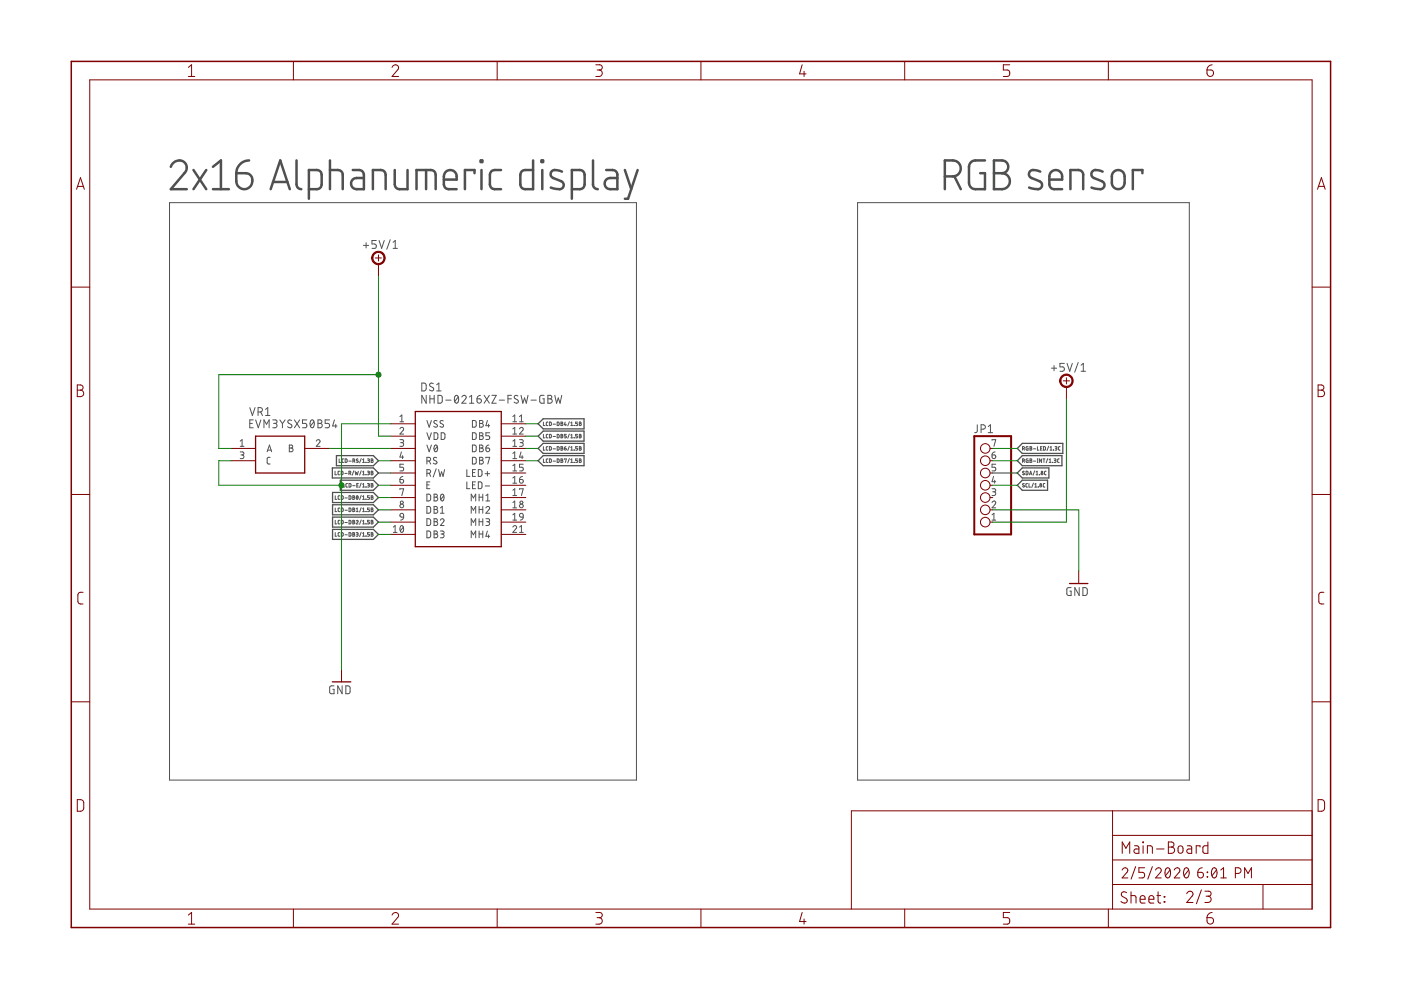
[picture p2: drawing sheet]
<svg xmlns="http://www.w3.org/2000/svg" width="297mm" height="210mm" viewBox="0 0 297 210" stroke-linecap="round" stroke-linejoin="round" font-family="sans-serif">
<g fill="none" stroke="#505050" stroke-width=".21">
<path d="M35.9 43h99v122.4h-99zM77 52h1.2M77.6 51.5v1.1M79.8 51h-.9v.7h.5a.48 .48 0 0 1 .4 .5 .48 .48 0 0 1-.4 .5h-.5M80.4 51l.5 1.7 .6-1.7M82.7 50.8l-.7 2.1M83.4 52.7h.9M83.4 51.4l.4-.4v1.7M181.8 43h70.4v122.4h-70.4zM222.9 78.1h1.1M223.5 77.5v1.1M225.7 77h-1v.8h.6a.47 .47 0 0 1 .4 .5 .47 .47 0 0 1-.4 .4h-.6"/>
<path d="M226.2 77l.6 1.7 .6-1.7M228.6 76.9l-.7 2M229.2 78.7h.9M229.2 77.4l.5-.4v1.7M50.9 95.8h.6l.2 .3-.2 .3-.4 .1M50.9 94.6h.8M50.9 93.5l.4-.3v1.4M51.3 96.5a.39 .39 0 0 1 .4 .3 .39 .39 0 0 1-.4 .4h-.4M53 89.8h.5M53 86.4l.5 1.7 .6-1.7M53.7 89h-.7v1.7h.7M54.2 89l.6 1.7 .5-1.7"/>
<path d="M54.7 87.4h.5a.47 .47 0 0 0 .4-.5 .47 .47 0 0 0-.4-.5h-.5v1.7M55.3 87.4l.3 .7M56 90.7v-1.7l.5 1 .6-1v1.7M56.3 86.8l.5-.4v1.7M56.3 88.1h.9M56.6 95.8l.5-1.4 .5 1.4M56.8 95.4h.7M57.3 97h-.4l-.3 .3 .1 .9 .6 .2M57.8 89h.6a.37 .37 0 0 1 .3 .4 .37 .37 0 0 1-.3 .4h-.4M58.3 89.8a.47 .47 0 0 1 .4 .4 .47 .47 0 0 1-.4 .5h-.5M59.3 89l.6 .8M59.9 89.8v.9"/>
<path d="M60.5 89l-.6 .8M61.3 94.4l.7 .1 .1 .2-.4 .3a.39 .39 0 0 1 .4 .4 .39 .39 0 0 1-.4 .4h-.4zM61.3 95h.4M61.8 89.2l-.5-.2-.3 .4 .1 .2 .6 .4a.45 .45 0 0 1 0 .7 .45 .45 0 0 1-.7-.2M62.4 89l1.1 1.7M63.5 89l-1.1 1.7M65 89h-.9v.8h.6a.48 .48 0 0 1 .4 .4 .48 .48 0 0 1-.4 .5h-.6M65.9 89.1l.3-.1a.98 .98 0 0 1 0 1.7 1.07 1.07 0 0 1-.3-1.6zM66.6 89.4l-.8 .9M67.1 93.5a.39 .39 0 0 1 .5-.3 .39 .39 0 0 1 .1 .7l-.6 .7h.8M67.4 89h.5a.37 .37 0 0 1 .3 .4 .37 .37 0 0 1-.3 .4 .47 .47 0 0 1 .4 .4 .47 .47 0 0 1-.4 .5h-.5zM67.4 89.8h.5"/>
<path d="M69.9 89h-1v.8h.6a.47 .47 0 0 1 .4 .4 .47 .47 0 0 1-.4 .5h-.6M70.9 89l-.4 1.3h1M71 99.9v.8h.4M71.2 90v.7M71.9 97.3v.7h.3M72 99.9l-.3 .2v.5l.3 .1M72.3 99.9l.4 .1v.6l-.2 .1h-.2zM72.9 97.3l-.4 .2v.5h.4M73.2 97.3l.4 .1-.1 .6h-.3zM74 97.8h.5M74.8 97.7h.2M75 99.8l-.3 1"/>
<path d="M75 97.7l.2-.3-.4-.1v.7M75.1 97.7l.1 .3M75.3 99.9l.2 .8 .1-.5 .2 .5 .2-.8M75.9 97.4l-.3-.1v.2l.3 .5h-.4M76.6 97.2l-.4 .9M76.6 99.8l-.4 1M76.9 97.5l.2-.2v.7M76.9 98h.4M77.6 98h.1M77.9 97.3h.4v.2l-.3 .1M77.9 99.9h.4v.2l-.3 .1M78.1 97.6l.2 .1v.3h-.4"/>
<path d="M78.7 97.3l.4 .1-.2 .2 .2 .1-.1 .3h-.3zM78.7 99.9l.4 .1-.2 .2 .2 .2v.2l-.2 .1h-.2zM78.7 97.6h.2M84.8 90.9a.39 .39 0 0 1 .5-.3 .39 .39 0 0 1 .2 .6l-.7 .8h.8M84.8 93.2h.6l.2 .3-.2 .3-.5 .1M84.8 88.3l.4-.3v1.4M84.8 89.4h.8M85.1 95.8l-.3 1.1h.8M85.2 93.9a.39 .39 0 0 1 .4 .3 .39 .39 0 0 1-.4 .4h-.4M85.3 96.6v.6M85.6 98.4h-.8v.7h.5a.4 .4 0 0 1 .3 .4 .4 .4 0 0 1-.3 .3h-.5M89.4 81.2l.7 .1 .2 .2 .1 .9-.3 .4-.7 .1z"/>
<path d="M90.4 83.8v1.7l-1-1.7v1.7M90.5 97.7h.4a.39 .39 0 0 0 .4-.3 .39 .39 0 0 0-.4-.4h-.4v1.4M90.5 89.2l.5 1.4 .5-1.4M90.5 91.8l.5 1.4 .5-1.4M90.5 94.4l.5 1.4 .5-1.4M91 97.7l.3 .7M91.1 83.8v1.7M91.1 84.6h1M91.9 81.3l-.6-.1-.2 .4 .1 .2 .6 .4a.38 .38 0 0 1 .1 .5 .38 .38 0 0 1-.5 .1l-.4-.1M92 91.8h.6l.2 .2v.8l-.2 .4h-.6zM92.1 83.8v1.7M92.2 94.4h.2a.83 .83 0 0 1 0 1.4 .9 .9 0 0 1-.2-1.4z"/>
<path d="M92.5 99.4l-.7 1.8M92.6 97.1a.37 .37 0 0 0-.5-.1 .37 .37 0 0 0-.1 .5l.5 .3a.39 .39 0 0 1-.1 .6 .39 .39 0 0 1-.5-.2M92.6 82.9h.9M92.6 81.6l.4-.4v1.7M92.7 89.3l-.2-.1a.34 .34 0 0 0-.5 .1 .34 .34 0 0 0 .1 .4l.5 .3a.39 .39 0 0 1-.1 .6 .39 .39 0 0 1-.6-.2M92.7 94.7l-.6 .8M92.9 83.8l.6 .1 .2 .2v1.1l-.2 .2-.6 .1zM93 99.6l.3 1.4 .3-1 .3 1 .4-1.4M93.5 91.8h.6l.2 .2v.8l-.2 .4h-.6zM94 89.3l-.2-.1a.34 .34 0 0 0-.4 .1 .34 .34 0 0 0 .1 .4l.4 .3a.39 .39 0 0 1-.1 .6 .39 .39 0 0 1-.5-.2M94.5 84.8h1.1M96.5 83.9l.3-.1a.98 .98 0 0 1 0 1.7 1.05 1.05 0 0 1-.3-1.6z"/>
<path d="M97.2 84.2l-.8 .9M97.9 84.2a.46 .46 0 0 1 .7-.4 .46 .46 0 0 1 .1 .8l-.8 .9h.9M99 99.6v1.4h.6M99.5 85.5h1M99.5 84.2l.5-.4v1.7M100.2 89.2h.5l.2 .2v.9l-.2 .3h-.5zM100.2 91.8h.5l.2 .2v.9l-.2 .3h-.5zM100.2 94.4h.5l.2 .2v.9l-.2 .3h-.5zM100.2 97h.5l.2 .2v.9l-.2 .3h-.5zM100.8 99.6h-.6v1.4h.6M101.1 84.6h.6a.46 .46 0 0 1 .4 .5 .46 .46 0 0 1-.5 .4 .46 .46 0 0 1-.5-.5zM101.4 99.6h.6l.2 .2v1l-.2 .2h-.6z"/>
<path d="M101.7 89.2l.6 .1 .1 .2-.3 .3a.39 .39 0 0 1 .4 .4 .39 .39 0 0 1-.4 .4h-.4zM101.7 91.8l.6 .1 .1 .2-.3 .3a.39 .39 0 0 1 .4 .4 .39 .39 0 0 1-.4 .4h-.4zM101.7 94.4l.6 .1 .1 .2-.3 .3a.39 .39 0 0 1 .4 .4 .39 .39 0 0 1-.4 .4h-.4zM101.7 97l.6 .1 .1 .2-.3 .3a.39 .39 0 0 1 .4 .4 .39 .39 0 0 1-.4 .4h-.4zM101.7 89.8h.4M101.7 92.4h.4M101.7 95h.4M101.7 97.6h.4M101.9 83.8l-.6 .3-.2 .5M102.6 83.8l1.2 1.7M103 95h.5a.4 .4 0 0 1 .3 .4 .4 .4 0 0 1-.4 .4 .4 .4 0 0 1-.4-.4zM103 97.1v-.1h.8l-.4 1.4"/>
<path d="M103.3 89.2l-.3 1.1h.8M103.3 100v.9M103.6 89.9v.7M103.7 94.4l-.4 .1-.3 .5M103.8 83.8l-1.2 1.7M103.8 91.8h-.8v.6h.5a.4 .4 0 0 1 .3 .4 .4 .4 0 0 1-.3 .4h-.5M104.3 83.8h.9l-.9 1.7h.9M105.9 84.8h1.1M107.7 84.6h.7M108.4 83.8h-.7v1.7M108.7 89.4h.8M108.7 92h.8"/>
<path d="M108.7 94.6h.8M108.7 99.8h.8M108.7 88.3l.4-.3v1.4M108.7 90.9l.4-.3v1.4M108.7 93.5l.4-.3v1.4M108.7 96.1l.4-.3v1.4M108.7 98.7l.4-.3v1.4M108.7 97.2h.8M109.8 84a.42 .42 0 0 0-.6-.2 .42 .42 0 0 0-.1 .6l.6 .4a.42 .42 0 0 1 .1 .6 .42 .42 0 0 1-.6 0l-.2-.1M110.2 90.9a.39 .39 0 0 1 .5-.3 .39 .39 0 0 1 .1 .6l-.6 .8h.7M110.2 93.2h.6l.1 .3-.1 .3-.5 .1M110.2 89.4h.7"/>
<path d="M110.2 88.3l.4-.3v1.4M110.5 83.8l.3 1.7 .4-1.1 .4 1.1 .4-1.7M110.5 95.8l-.3 1.1h.7M110.6 93.9a.39 .39 0 0 1 .3 .3 .39 .39 0 0 1-.3 .4h-.4M110.7 96.6v.6M110.9 98.4h-.7v.7h.4a.4 .4 0 0 1 .3 .4 .4 .4 0 0 1-.3 .3h-.4M112.6 84.8h1.1M115.2 94.7v.7h.3M115.2 89.5v.7h.3M115.2 92.1v.7h.3M115.2 97.3v.7h.3M115.4 83.8h-.7l-.2 .3-.1 1 .3 .3 .7 .1v-.9h-.3"/>
<path d="M116.2 83.8h.4a.37 .37 0 0 1 .4 .4 .37 .37 0 0 1-.4 .4 .47 .47 0 0 1 .5 .4 .47 .47 0 0 1-.5 .5h-.4zM116.2 89.5l-.4 .2v.4l.4 .1M116.2 92.1l-.4 .2v.5h.4M116.2 94.7l-.4 .2v.5h.4M116.2 97.3l-.4 .2v.5h.4M116.2 84.6h.4M116.5 89.5l.4 .1-.1 .6h-.3zM116.5 92.1l.4 .1-.1 .6h-.3zM116.5 94.7l.4 .1-.1 .6h-.3zM116.5 97.3l.4 .1-.1 .6h-.3zM117.3 89.9h.5M117.3 92.5h.5"/>
<path d="M117.3 95.2h.5M117.3 97.8h.5M117.6 83.8l.4 1.7 .4-1.1 .3 1.1 .4-1.7M118.1 89.5l.4 .1-.1 .6h-.3zM118.1 92.1l.4 .1-.1 .6h-.3zM118.1 94.7l.4 .1-.1 .6h-.3zM118.1 97.3l.4 .1-.1 .6h-.3zM118.9 89.5l.4 .1-.2 .2 .2 .1v.3h-.4zM118.9 92.1l.4 .1-.2 .2 .2 .1v.3h-.4zM118.9 94.7l.4 .1-.2 .2 .2 .1v.3h-.4zM118.9 97.3l.4 .1-.2 .2 .2 .1v.3h-.4zM118.9 89.8h.2"/>
<path d="M118.9 92.4h.2M118.9 95h.2M118.9 97.6h.2M119.7 95h.2a.21 .21 0 0 1 .1 .4 .2 .2 0 0 1-.3-.2zM119.7 97.4l.4-.1-.2 .7M119.8 89.5l-.1 .6h.4M120 89.9v.3M120 94.7l-.3 .3M120.1 92.1h-.4v.3l.4 .2-.1 .2h-.3M120.7 89.4l-.3 .9M120.7 92l-.3 .9M120.7 94.6l-.3 .9"/>
<path d="M120.7 97.2l-.3 .9M121 95.4h.4M121 90.2h.4M121 89.7l.2-.2v.7M121 92.3l.2-.2v.7M121 94.9l.2-.2v.7M121 97.5l.2-.2v.7M121 92.8h.4M121 98h.4M121.7 95.4h.1M121.7 90.2h.1M121.7 92.8h.1"/>
<path d="M121.7 98h.1M121.8 90.2h.1M121.8 92.8h.1M122.5 89.5h-.5v.3l.5 .2-.1 .2h-.4M122.5 92.1h-.5v.3l.5 .2-.1 .2h-.4M122.5 94.7h-.5v.3l.4 .1 .1 .1-.1 .2h-.4M122.5 97.3h-.5v.3l.4 .1 .1 .1-.1 .2h-.4M122.8 89.5l.4 .1-.2 .2 .2 .1-.1 .3h-.3zM122.8 92.1l.4 .1-.2 .2 .2 .1-.1 .3h-.3zM122.8 94.7l.4 .1-.2 .2 .2 .1-.1 .3h-.3zM122.8 97.3l.4 .1-.2 .2 .2 .1-.1 .3h-.3zM122.8 89.8h.2"/>
<path d="M122.8 92.4h.2M122.8 95h.2M122.8 97.6h.2M207.2 90.1v1.4l-.2 .2h-.3M208 91h.5a.47 .47 0 0 0 .4-.5 .47 .47 0 0 0-.4-.4h-.5v1.6M209.5 91.7h1M209.5 90.4l.5-.3v1.6M210.3 96.5h.5a.4 .4 0 0 1 .3 .4 .4 .4 0 0 1-.4 .3 .4 .4 0 0 1-.4-.3zM210.3 93.4v-.2h.8l-.4 1.4M211 95.8l-.4 .1-.3 .6M211.1 98.4h-.8v.7h.5a.4 .4 0 0 1 .3 .4 .4 .4 0 0 1-.3 .3h-.5M216.8 97.7l.4-.1v-.2l-.4-.1v.7"/>
<path d="M216.8 95.1l.4-.1v-.2l-.4-.1v.7M217 97.7l.2 .3M217 95.1l.2 .3M217.2 100l-.3-.1-.1 .2 .4 .5h-.4M217.6 99.9l.3 .1v.6l-.2 .1h-.1zM218 97.3h-.4v.2v.5h.4v-.4h-.2M218 94.7h-.4v.2v.5h.4v-.4h-.2M218.4 97.3l.3 .1-.1 .2 .2 .3-.1 .1h-.3zM218.4 94.7l.3 .1-.1 .2 .2 .2-.1 .2h-.3zM218.4 95h.2M218.4 97.6h.2M219.1 95.2h.5"/>
<path d="M219.1 97.8h.5M219.4 99.8l-.4 1M219.9 98h.2M219.9 97.3h.2M220 94.7v.7h.3M220 97.3v.7M220.6 95h.3M220.8 97.3v.7l-.4-.7v.7M221 94.7h-.4v.7h.4M221.1 97.3h.5M221.3 94.7l.4 .1-.1 .6h-.3zM221.3 97.3v.7"/>
<path d="M221.8 99.9l-.3 .2v.5l.3 .1M222.1 97.2l-.3 .9M222.3 94.6l-.3 .9M222.4 98h.5M222.4 97.5l.3-.2v.7M222.6 95.4h.5M222.6 94.9l.2-.2v.7M223.2 98h.1M223.4 95.4h.1M223.5 97.3l.4 .1-.1 .2h-.2M223.7 97.6l.2 .1v.3h-.4M223.7 94.7l.4 .1-.1 .2h-.2"/>
<path d="M223.9 95l.2 .3-.4 .1M224.6 97.3l-.4 .2 .1 .5h.3M224.8 94.7l-.4 .2 .1 .5h.3M71.1 112.9v.8h.3M71.1 105.1v.8h.3M71.1 107.7v.8h.3M71.1 110.3v.8h.3M72 105.1l-.3 .2v.5l.3 .1M72 107.7l-.3 .2v.5l.3 .1M72 110.3l-.3 .2v.5l.3 .1M72 112.9l-.3 .2v.5l.3 .1M72.3 105.1h.4l.1 .2v.4l-.2 .2h-.3z"/>
<path d="M72.3 107.7h.4l.1 .2v.4l-.2 .2h-.3zM72.3 110.3h.4l.1 .2v.4l-.2 .2h-.3zM72.3 112.9l.4 .1v.7h-.4zM72.7 102.5v.8h.3M73.1 100.4h.5M73.1 105.6h.5M73.1 108.2h.5M73.1 110.8h.5M73.1 113.4h.5M73.7 102.5l-.4 .2 .1 .5 .3 .1M74 100.3h.2M74 105.1h.3l.1 .2v.4l-.2 .2h-.2z"/>
<path d="M74 107.7h.3l.1 .2v.4l-.2 .2h-.2zM74 110.3h.3l.1 .2v.4l-.2 .2h-.2zM74 112.9l.4 .1-.1 .7h-.3zM74 102.5h.3l.1 .2v.4l-.2 .2h-.2zM74.2 100.3l.2-.3-.4-.1v.8M74.2 100.3l.2 .4M74.8 103h.5M74.8 105.1l.4 .1-.2 .3 .2 .1v.2l-.2 .1h-.2zM74.8 107.7l.4 .1-.2 .3 .2 .1v.2l-.2 .1h-.2zM74.8 110.3l.4 .1-.2 .3 .2 .1v.2l-.2 .1h-.2zM74.8 112.9l.4 .1-.2 .3 .2 .1-.1 .3h-.3zM74.8 105.5h.2"/>
<path d="M74.8 108.1h.2M74.8 110.7h.2M74.8 113.3h.2M75.5 110.5a.21 .21 0 0 1 .3-.2 .21 .21 0 0 1 .1 .4l-.4 .4h.4M75.5 112.9h.4v.2l-.3 .2M75.5 108.5h.4M75.5 107.9l.2-.2v.8M75.6 105.1a.35 .35 0 0 1 .3 .4 .35 .35 0 0 1-.3 .3zM75.6 102.8h.3M75.7 113.3l.2 .3-.4 .1M75.9 105.3l-.3 .4M76 102.5h-.4v.8h.4"/>
<path d="M76.6 105l-.4 1M76.6 107.6l-.4 1M76.6 110.2l-.4 1M76.6 112.8l-.4 1M76.6 102.4l-.4 1M76.9 113.7h.4M76.9 100.7h.4M76.9 103.3h.4M76.9 105.9h.4M76.9 105.3l.2-.2v.8M76.9 100.1l.2-.2v.8M76.9 102.7l.2-.2v.8"/>
<path d="M76.9 107.9l.2-.2v.8M76.9 110.5l.2-.2v.8M76.9 113.1l.2-.2v.8M76.9 108.5h.4M76.9 111.1h.4M77.6 100.6v.1M77.6 103.2v.1M77.6 105.8v.1M77.6 108.4v.1M77.6 111v.1M77.6 113.6v.1M77.6 113.7h.1"/>
<path d="M77.6 100.7h.1M77.6 100.6h.1M77.6 108.5h.1M77.6 108.4h.1M77.6 111.1h.1M77.6 111h.1M77.6 113.6h.1M77.9 102.5h.4v.2l-.3 .1M78.1 100.2l.2 .2v.2l-.4 .1M78.1 102.8l.2 .2v.2l-.4 .1M78.3 105.1h-.4v.4h.4v.1v.3h-.4M78.3 107.7h-.4v.4h.4v.1v.3h-.4"/>
<path d="M78.3 110.3h-.4v.4h.4v.1v.3h-.4M78.3 112.9h-.4v.4h.4v.1v.3h-.4M78.7 105.1l.4 .1-.2 .3 .2 .1v.2l-.2 .1h-.2zM78.7 107.7l.4 .1-.2 .3 .2 .1v.2l-.2 .1h-.2zM78.7 110.3l.4 .1-.2 .3 .2 .1v.2l-.2 .1h-.2zM78.7 112.9l.4 .1-.2 .3 .2 .1-.1 .3h-.3zM78.7 102.5l.4 .1-.2 .2 .2 .2v.2l-.2 .1h-.2zM78.7 102.8h.2M78.7 105.5h.2M78.7 108.1h.2M78.7 110.7h.2M78.7 113.3h.2"/>
<path d="M78.7 100.2h.2M83.4 111.8l.4-.4v1.5M83.4 112.9h.8M84.8 101.7h.5a.4 .4 0 0 1 .3 .4 .4 .4 0 0 1-.4 .4 .4 .4 0 0 1-.4-.4zM84.8 103.8v-.2h.8l-.4 1.5M84.9 108.9h.6l.1 .7-.7-.1zM85 111.5l.2-.1a.87 .87 0 0 1 0 1.5 .9 .9 0 0 1-.2-1.4zM85.4 101l-.4 .2-.2 .5M85.5 111.8l-.6 .8M85.6 109.6l-.1 .4-.6 .3M90.5 100.4h.4a.39 .39 0 0 0 .4-.4 .39 .39 0 0 0-.4-.4h-.4v1.4M90.5 104.8h.6l.2 .2v.8l-.2 .4h-.6z"/>
<path d="M90.5 107.4h.6l.2 .2v.8l-.2 .4h-.6zM90.5 110h.6l.2 .2v.8l-.2 .4h-.6zM90.5 112.6h.6l.2 .2v.8l-.2 .4h-.6zM90.5 102.8h.5M91 100.4l.3 .6M91.1 102.2h-.6v1.4h.6M92 104.8l.7 .1v.3l-.3 .2a.4 .4 0 0 1 .4 .4 .4 .4 0 0 1-.4 .4h-.4zM92 107.4l.7 .1v.3l-.3 .2a.4 .4 0 0 1 .4 .4 .4 .4 0 0 1-.4 .4h-.4zM92 110l.7 .1v.3l-.3 .2a.4 .4 0 0 1 .4 .4 .4 .4 0 0 1-.4 .4h-.4zM92 112.6l.7 .1v.3l-.3 .2a.4 .4 0 0 1 .4 .4 .4 .4 0 0 1-.4 .4h-.4zM92 105.4h.4M92 108h.4"/>
<path d="M92 110.6h.4M92 113.2h.4M93.4 110.3a.39 .39 0 0 1 .5-.3 .39 .39 0 0 1 .1 .6l-.6 .8h.7M93.4 112.6h.6l.1 .2-.1 .4h-.5M93.4 107.7l.4-.3v1.4M93.4 108.8h.7M93.5 104.9l.3-.1a.87 .87 0 0 1 0 1.4 .91 .91 0 0 1-.3-1.3zM93.8 113.2a.4 .4 0 0 1 .3 .4 .4 .4 0 0 1-.3 .4h-.4M94.1 105.1l-.6 .8M99 102.2v1.4h.6M99.9 106.2v-1.4l.5 .8 .5-.8v1.4M99.9 108.8v-1.4l.5 .8 .5-.8v1.4"/>
<path d="M99.9 111.4v-1.4l.5 .8 .5-.8v1.4M99.9 114v-1.4l.5 .8 .5-.8v1.4M100.2 102.8h.5M100.2 100.2h.5M100.8 102.2h-.6v1.4h.6M101.4 102.2h.6l.2 .2v1l-.2 .2h-.6zM101.6 105.4h.8M101.6 108h.8M101.6 110.6h.8M101.6 113.2h.8M101.6 104.8v1.4M101.6 107.4v1.4"/>
<path d="M101.6 110v1.4M101.6 112.6v1.4M102.4 104.8v1.4M102.4 107.4v1.4M102.4 110v1.4M102.4 112.6v1.4M102.9 100.4h.9M102.9 103h.9M103 107.7a.39 .39 0 0 1 .6-.3 .39 .39 0 0 1 .1 .6l-.7 .8h.8M103 110h.5l.3 .2-.2 .4h-.4M103 106.2h.8M103 105.1l.4-.3v1.4"/>
<path d="M103.3 112.6l-.3 1.1h.8M103.4 110.6a.4 .4 0 0 1 .4 .4 .4 .4 0 0 1-.4 .4h-.4M103.6 113.4v.6M108.7 111.8a.39 .39 0 0 1 .6-.4 .39 .39 0 0 1 .1 .7l-.7 .8h.8M108.7 101.3l.4-.3v1.4M108.7 103.9l.4-.3v1.5M108.7 106.6l.4-.4v1.5M108.7 109.2l.4-.4v1.5M108.7 102.4h.8M108.7 105.1h.8M108.7 107.7h.8M108.7 110.3h.8"/>
<path d="M110.2 101.7h.4a.4 .4 0 0 1 .3 .4 .4 .4 0 0 1-.4 .4 .4 .4 0 0 1-.3-.4zM110.2 103.8v-.2h.7l-.3 1.5M110.2 112.9h.7M110.2 111.8l.4-.4v1.5M110.3 108.9h.5l.1 .7-.7-.1zM110.8 101l-.4 .2-.2 .5M110.9 109.6l-.1 .4-.5 .3M210.3 106.6a.39 .39 0 0 1 .6-.4 .39 .39 0 0 1 .1 .7l-.7 .8h.8M210.3 103.6l.6 .1 .2 .2-.2 .3-.4 .1M210.3 110.3h.8M210.3 109.2l.4-.4v1.5M210.7 101l-.4 1.1h.8"/>
<path d="M210.7 104.3a.4 .4 0 0 1 .4 .4 .4 .4 0 0 1-.4 .4h-.4M210.9 101.8v.6M217.2 102.6l-.3-.1-.1 .2 .4 .5h-.4M217.8 102.5l-.3 .2v.5l.3 .1M218.2 102.5v.8h.3M218.3 100.7l.2-.8 .3 .8M218.3 100.5h.4M219.1 102.4l-.3 1M219.4 103.3h.4M219.4 102.7l.2-.2v.8M219.7 100.7h.4M219.7 100.1l.2-.2v.8"/>
<path d="M220.1 103.2h.1M220.4 100.7h.1M221.5 102.5l-.3 .2v.5l.3 .1M227.1 124.6h-.7l-.2 .2 .1 1.4 .8 .1v-1h-.3M228.8 124.6v1.7l-.9-1.7v1.7M229.6 124.6h.7l.2 .3v.9l-.2 .4-.7 .1zM70.8 145.4h-.5l-.4 .2v1.1l.2 .4h.7v-.9h-.3M72.5 145.4v1.7l-.9-1.7v1.7M73.3 145.4l.7 .1 .2 .2v1.1l-.2 .2-.7 .1z"/>
<circle cx="85.2" cy="107.3" r=".4"/>
<circle cx="85.2" cy="106.6" r=".33"/>
<circle cx="110.5" cy="107.3" r=".4"/>
<circle cx="110.5" cy="106.6" r=".33"/>
<circle cx="220.6" cy="102.7" r=".16"/>
<circle cx="220.7" cy="103" r=".2"/>
<circle cx="220.9" cy="100.1" r=".17"/>
<circle cx="220.9" cy="100.4" r=".2"/>
</g>
<g fill="none" stroke="#505050" stroke-width=".53">
<path d="M36.2 35.4a1.68 1.68 0 0 1 2.1-1.4 1.68 1.68 0 0 1 1.2 2.2l-3.3 3.9h3.4M41 36l2.7 4.1M43.7 36l-2.7 4.1M45.1 35.4l1.7-1.4v6.1M50.1 36.7h2a1.71 1.71 0 0 1 1.4 1.8 1.71 1.71 0 0 1-1.5 1.6 1.74 1.74 0 0 1-1.9-1.7zM52.8 34a2.75 2.75 0 0 0-2.7 2.7M57.9 38.6h3M62.9 34v5.1l.3 .7 .7 .3M70 36l1.9 .1 .6 .5 .2 .5v3M70 34v6.1M74.8 36l1.6 .1 .4 .2 .3 .5 .1 3.3h-1.6a1.19 1.19 0 0 1-1.2-1.2 1.19 1.19 0 0 1 1.2-1.2h1.6M83.7 36v3.3l.5 .7 .5 .1h1.7v-4.1"/>
<path d="M90.3 36v4.1M94.1 38.1h2.7a1.46 1.46 0 0 0-.4-1.7 1.46 1.46 0 0 0-1.8-.1l-.3 .5-.2 .6v1.7l.2 .5 .6 .5h1.9M100.6 36.7v-.7h-2v4.1M101.9 34h.4v.4h-.4zM102.1 36v4.1M106.2 36l-1.8 .2-.4 .4-.1 .5v2l.3 .7 .7 .3h1.3M113 34v6.1l-2.2-.1-.3-.4-.2-.5v-2l.2-.5 .6-.5 1.9-.1M114.8 34h.3v.4h-.3zM115 36v4.1M119.1 36.4l-1-.3a.93 .93 0 0 0-1.3 .4 .93 .93 0 0 0 .5 1.2l1.7 .7a.88 .88 0 0 1 .5 1 .88 .88 0 0 1-.9 .7l-1.8-.3M125.7 34l.1 5.3 .4 .7 .5 .1M128.5 36l1.7 .1 .4 .2 .3 .5v3.3h-1.5a1.19 1.19 0 0 1-1.2-1.2 1.19 1.19 0 0 1 1.2-1.2h1.5"/>
<path d="M132.5 36l1.3 4.1M135.2 36l-2 6.1h-.7M200.3 37.4a3.7 3.7 0 0 0 2.7-.3 1.7 1.7 0 0 0 .6-1.9 1.7 1.7 0 0 0-1.6-1.2h-1.7v6.1M202.4 37.4l1.3 2.7M208.8 34l-2.3 .1-.5 .2-.4 .5-.2 .6v3.4l.3 .8 .5 .4 2.6 .1v-3.4h-1M210.7 34h1.7a1.35 1.35 0 0 1 1.4 1.4 1.35 1.35 0 0 1-1.4 1.3 1.69 1.69 0 0 1 1.7 1.7 1.69 1.69 0 0 1-1.7 1.7h-1.7zM210.7 36.7h1.7M220.6 36.4l-1-.3a.93 .93 0 0 0-1.3 .4 .93 .93 0 0 0 .4 1.2l1.7 .7a.87 .87 0 0 1 .5 1 .87 .87 0 0 1-.9 .7l-1.8-.3M222.5 38.1h2.7a1.45 1.45 0 0 0-.4-1.7 1.45 1.45 0 0 0-1.8-.1l-.4 .5-.1 .6v1.7l.1 .5 .6 .5h2M233.8 36.4l-1-.3a.93 .93 0 0 0-1.3 .4 .93 .93 0 0 0 .4 1.2l1.7 .7a.87 .87 0 0 1 .6 1 .87 .87 0 0 1-.9 .7l-1.9-.3M236 36.6a1.36 1.36 0 0 1 1.5-.5 1.36 1.36 0 0 1 .9 1.3 2.81 2.81 0 0 1-.3 2.2 1.36 1.36 0 0 1-1.5 .4 1.36 1.36 0 0 1-.9-1.2 2.55 2.55 0 0 1 .3-2.2zM242.2 36.7v-.7h-2v4.1"/>
<path d="M45.1 40.1h3.4M57.4 40.1l2-6.1 2 6.1M65.5 40.1h2l.6-.5 .1-2.5-.1-.5-.4-.4-2.2-.2v6.1M79.1 40.1v-4.1l1.9 .1 .6 .5 .2 .5v3M88.3 40.1v-4.1h3.1l.7 .3 .3 .8v3M121.2 40.1h2l.6-.5 .2-.5v-2l-.2-.5-.4-.4-2.2-.2v6.1M226.9 40.1v-4.1l2 .1 .6 .5 .2 .5v3"/>
</g>
<g fill="none" stroke="#505050" stroke-width=".28">
<path d="M70.5 99.2h8.7l1 1.1-1 1h-8.7zM71.3 96.6h7.9l1 1.1-1 1h-7.9zM114.1 89.9l1.1-1.1h8.6v2.1h-8.6zM114.1 92.5l1.1-1.1h8.6v2.1h-8.6zM114.1 95.1l1.1-1.1h8.6v2.1h-8.6zM114.1 97.7l1.1-1.1h8.6v2.1h-8.6zM216.7 99.2h5.7v2.1h-5.7l-1-1zM216.7 94h8.6v2.1h-8.6l-1-1zM216.7 96.6h8.4v2.1h-8.4l-1-1zM70.5 104.4h8.7l1 1.1-1 1.1h-8.7zM70.5 107h8.7l1 1.1-1 1.1h-8.7zM70.5 109.6h8.7l1 1.1-1 1.1h-8.7z"/>
<path d="M70.5 112.2h8.7l1 1.1-1 1.1h-8.7zM72.2 101.8h7l1 1.1-1 1h-7zM216.7 101.8h5.4v2.1h-5.4l-1-1z"/>
</g>
<g fill="none" stroke="#800000" stroke-width=".21">
<path d="M19 16.9h259.2v175.8h-259.2zM39.9 14.3l.7-.6v2.5M39.9 16.2h1.4M62.2 13v3.9M83.1 14.3a.67 .67 0 0 1 1-.5 .67 .67 0 0 1 .2 1l-1.2 1.4h1.4M105.4 13v3.9M126.3 13.7h.8a.55 .55 0 0 1 .6 .6 .55 .55 0 0 1-.6 .5h-.5M127 14.8a.69 .69 0 0 1 .7 .7 .69 .69 0 0 1-.7 .7h-.7M148.6 13v3.9M170.1 13.7l-.6 2h1.4M170.5 15.1v1.1M191.8 13v3.9"/>
<path d="M214.1 13.7h-1.4v1.1h.9a.71 .71 0 0 1 .5 .7 .71 .71 0 0 1-.5 .7h-.9M235 13v3.9M255.9 14.8h.8a.69 .69 0 0 1 .6 .8 .69 .69 0 0 1-.8 .6 .69 .69 0 0 1-.6-.7zM257 13.7l-.8 .4-.3 .7M16.4 39.5h1.3M279.5 39.5h1.3M16.2 40.1l.9-2.4 .8 2.4M79.6 54.7h1.3M80.2 54v1.4M80.2 56v2.6M279.3 40.1l.9-2.4 .8 2.4M15.1 60.9h3.9"/>
<path d="M278.2 60.9h3.9M16.4 81.6h.7a.55 .55 0 0 1 .5 .6 .55 .55 0 0 1-.5 .5 .69 .69 0 0 1 .7 .7 .69 .69 0 0 1-.7 .7h-.7zM16.4 82.7h.7M49 95.1h5.2M49 97.7h5.2M64.6 95.1h5.2M82.8 89.9h5.3M82.8 92.5h5.3M82.8 95.1h5.3M82.8 97.7h5.3M106.3 89.9h5.2M106.3 92.5h5.2"/>
<path d="M106.3 95.1h5.2M106.3 97.7h5.2M209.9 95.1h.6M209.9 97.7h.6M225.4 80.8h1.4M226.1 80.1v1.3M226.1 82v2.6M279.5 81.6h.7a.55 .55 0 0 1 .5 .6 .55 .55 0 0 1-.5 .5 .69 .69 0 0 1 .6 .7 .69 .69 0 0 1-.6 .7h-.7zM279.5 82.7h.7M15.1 104.8h3.9M82.8 100.3h5.3M82.8 102.9h5.3"/>
<path d="M82.8 105.5h5.3M82.8 108.1h5.3M82.8 110.7h5.3M82.8 113.3h5.3M106.3 100.3h5.2M106.3 102.9h5.2M106.3 105.5h5.2M106.3 108.1h5.2M106.3 110.7h5.2M106.3 113.3h5.2M209.9 100.3h.6M209.9 102.9h.6"/>
<path d="M209.9 105.5h.6M209.9 108.1h.6M209.9 110.7h.6M278.2 104.8h3.9M17.6 125.6h-.7l-.4 .5 .1 1.7 .5 .3h.5M228.7 121.1v2.6M280.7 125.6l-.9 .1-.2 .4v1.6l.4 .3 .7 .1M15.1 148.8h3.9M72.4 142v2.6M278.2 148.8h3.9M16.4 169.5l.9 .1 .4 .4v1.5l-.4 .5h-.9zM235.9 171.9v20.8"/>
<path d="M235.9 177.1h42.3M240.5 179.3l.7 .1 .3 .3v1.2h-.6a.47 .47 0 0 1-.5-.4 .47 .47 0 0 1 .5-.5h.6M242.3 178.5l.1 .2zM242.4 179.3v1.6M247.7 178.5h.7a.54 .54 0 0 1 .5 .6 .54 .54 0 0 1-.5 .5 .67 .67 0 0 1 .6 .7 .67 .67 0 0 1-.6 .6h-.7zM247.7 179.6h.7M249.9 179.5l.3-.2 .5 .2 .1 .9a.53 .53 0 0 1-.5 .5 .53 .53 0 0 1-.5-.5zM251.7 179.3l.7 .1 .2 .2 .1 1.3h-.6a.47 .47 0 0 1-.5-.4 .47 .47 0 0 1 .5-.5h.6M254.4 179.6v-.3h-.8v1.6M256.1 178.5v2.4h-.8l-.2-.2v-1.1l.3-.3h.7M278.2 171.9h-97.7v20.8M279.5 169.5l.9 .1 .4 .4v1.5l-.4 .5h-.9z"/>
<path d="M39.9 194l.7-.5v2.4M39.9 195.9h1.4M62.2 192.7v4M83.1 194a.67 .67 0 0 1 1-.5 .67 .67 0 0 1 .2 1.1l-1.2 1.3h1.4M105.4 192.7v4M126.3 193.5h.8a.55 .55 0 0 1 .6 .5 .55 .55 0 0 1-.6 .6h-.5M127 194.6a.69 .69 0 0 1 .7 .7 .69 .69 0 0 1-.7 .6h-.7M148.6 192.7v4M170.1 193.5l-.6 1.9h1.4M170.5 194.8v1.1M191.8 192.7v4M214.1 193.5h-1.4v1.1h.9a.71 .71 0 0 1 .5 .7 .71 .71 0 0 1-.5 .6h-.9"/>
<path d="M235 192.7v4M235.9 187.5h42.3M235.9 182.3h42.3M237.9 184.5a.59 .59 0 0 1 .9-.5 .59 .59 0 0 1 .1 1l-1 1.1h1.2M237.9 180.9v-2.4l.8 1.4 .8-1.4v2.4M238.9 189.3a.6 .6 0 0 0-.9-.1 .6 .6 0 0 0 0 .9l.7 .4a.61 .61 0 0 1 .1 .9 .61 .61 0 0 1-.9-.1l-.2-.2M239.8 189.9h.8l.2 .2 .1 1.4M239.8 189.1v2.4M240.8 183.7l-1 2.7M241.7 190.7h1.1a.56 .56 0 0 0-.4-.8 .56 .56 0 0 0-.7 .5l.2 1 .9 .1M242.7 184h-1.2v1h.7a.6 .6 0 0 1 .5 .5 .6 .6 0 0 1-.5 .6h-.7M243.3 180.9v-1.6h.6l.4 .3v1.3"/>
<path d="M243.6 190.7h1a.55 .55 0 0 0-.3-.8 .55 .55 0 0 0-.7 .5l.1 1 .9 .1M244.3 183.7l-.9 2.7M245 184.5a.6 .6 0 0 1 .9-.5 .6 .6 0 0 1 .1 1l-1 1.1h1.2M245.2 180h1.6M245.3 189.9h.8M245.5 189.1v2l.2 .3 .4 .1M246.8 190.1l.2 .1zM246.8 191.1l.2 .2zM247.3 184.1l.3-.1a1.28 1.28 0 0 1 0 2.1 1.28 1.28 0 0 1-.4-1.8zM248.1 184.5l-1 1.2M249 184.5a.59 .59 0 0 1 .8-.5 .59 .59 0 0 1 .2 1l-1 1.1h1.1M251.2 184.1l.2-.1a.9 .9 0 0 1 .7 1.3v.3a.52 .52 0 0 1-.6 .5 .52 .52 0 0 1-.5-.5v-.8z"/>
<path d="M251.6 189.5a.66 .66 0 0 1 .9-.5 .66 .66 0 0 1 .2 1l-1.1 1.3h1.3M252 184.5l-.9 1.2M254 185h.7a.6 .6 0 0 1 .5 .6 .6 .6 0 0 1-.7 .5 .6 .6 0 0 1-.5-.6zM254.7 188.7l-1 2.9M254.9 184l-.7 .3-.2 .7M255.5 189h.8a.53 .53 0 0 1 .5 .5 .53 .53 0 0 1-.5 .5h-.6M255.9 194.6h.8a.69 .69 0 0 1 .6 .7 .69 .69 0 0 1-.7 .6 .69 .69 0 0 1-.7-.6zM255.9 184.9l.2 .1zM255.9 185.8l.2 .2zM256.1 190a.67 .67 0 0 1 .7 .7 .67 .67 0 0 1-.7 .6h-.6M257 193.5l-.8 .3-.3 .8M257.1 184.1l.4-.1a1.28 1.28 0 0 1 0 2.1 1.28 1.28 0 0 1-.5-1.8z"/>
<path d="M257.9 184.5l-.9 1.2M258.8 186.1h1.2M258.8 184.5l.6-.5v2.1M261.9 185.2h.6a.6 .6 0 0 0 .6-.6 .6 .6 0 0 0-.6-.6h-.6v2.1M263.9 186.1v-2.1l.7 1.2 .7-1.2v2.1M267.8 187.5v5.2"/>
<circle cx="208.9" cy="97.7" r="1.02"/>
<circle cx="208.9" cy="95.1" r="1.02"/>
<circle cx="208.9" cy="105.5" r="1.02"/>
<circle cx="208.9" cy="102.9" r="1.02"/>
<circle cx="208.9" cy="100.3" r="1.02"/>
<circle cx="208.9" cy="108.1" r="1.02"/>
<circle cx="208.9" cy="110.7" r="1.02"/>
</g>
<path d="M15.1 13h267v183.7h-267z" fill="none" stroke="#800000" stroke-width=".32"/>
<path d="M54.2 92.5h10.4v7.8h-10.4zM88.1 87.2h18.2v28.7h-18.2zM226.8 123.7h3.9M70.5 144.6h3.9" fill="none" stroke="#800000" stroke-width=".28"/>
<g fill="#800000" stroke="#800000" stroke-width=".21">
<path d="M79.2 53.7a1.43 1.43 0 0 1 2.2 .2 1.43 1.43 0 0 1-.8 2.2 1.43 1.43 0 0 1-1.8-1.4h.3a1.17 1.17 0 0 1 1.6-1.1 1.17 1.17 0 0 1 .3 2 1.17 1.17 0 0 1-1.9-.6v-.3h-.3z" fill-rule="evenodd"/>
<path d="M225.1 79.8a1.44 1.44 0 0 1 2.2 .2 1.44 1.44 0 0 1-.8 2.1 1.44 1.44 0 0 1-1.8-1.3h.2a1.17 1.17 0 0 1 1.8-1 1.17 1.17 0 0 1 .1 2 1.17 1.17 0 0 1-1.8-.8l-.1-.2h-.2z" fill-rule="evenodd"/>
</g>
<path d="M206.6 92.5h7.8v20.8h-7.8z" fill="none" stroke="#800000" stroke-width=".42"/>
<g fill="none" stroke="#008000" stroke-width=".21">
<path d="M80.2 58.6v33.9h2.6M80.2 79.4h-33.8v15.7h2.6M49 97.7h-2.6v5.2h26M69.8 95.1h13M80.2 97.7h2.6M82.8 89.9h-10.4v52.1M111.5 89.9h2.6M111.5 97.7h2.6M111.5 92.5h2.6M111.5 95.1h2.6M210.5 97.7h5.2M210.5 95.1h5.2"/>
<path d="M226.1 84.6v26.1h-15.6M80.2 102.9h2.6M80.2 108.1h2.6M80.2 110.7h2.6M80.2 100.3h2.6M80.2 105.5h2.6M80.2 113.3h2.6M210.5 102.9h5.2M210.5 108.1h18.2v13M210.5 100.3h5.2"/>
</g>
<g fill="#008000" stroke="#008000" stroke-width=".21">
<circle cx="72.4" cy="102.9" r=".53"/>
<circle cx="80.2" cy="79.4" r=".53"/>
</g>
</svg>
